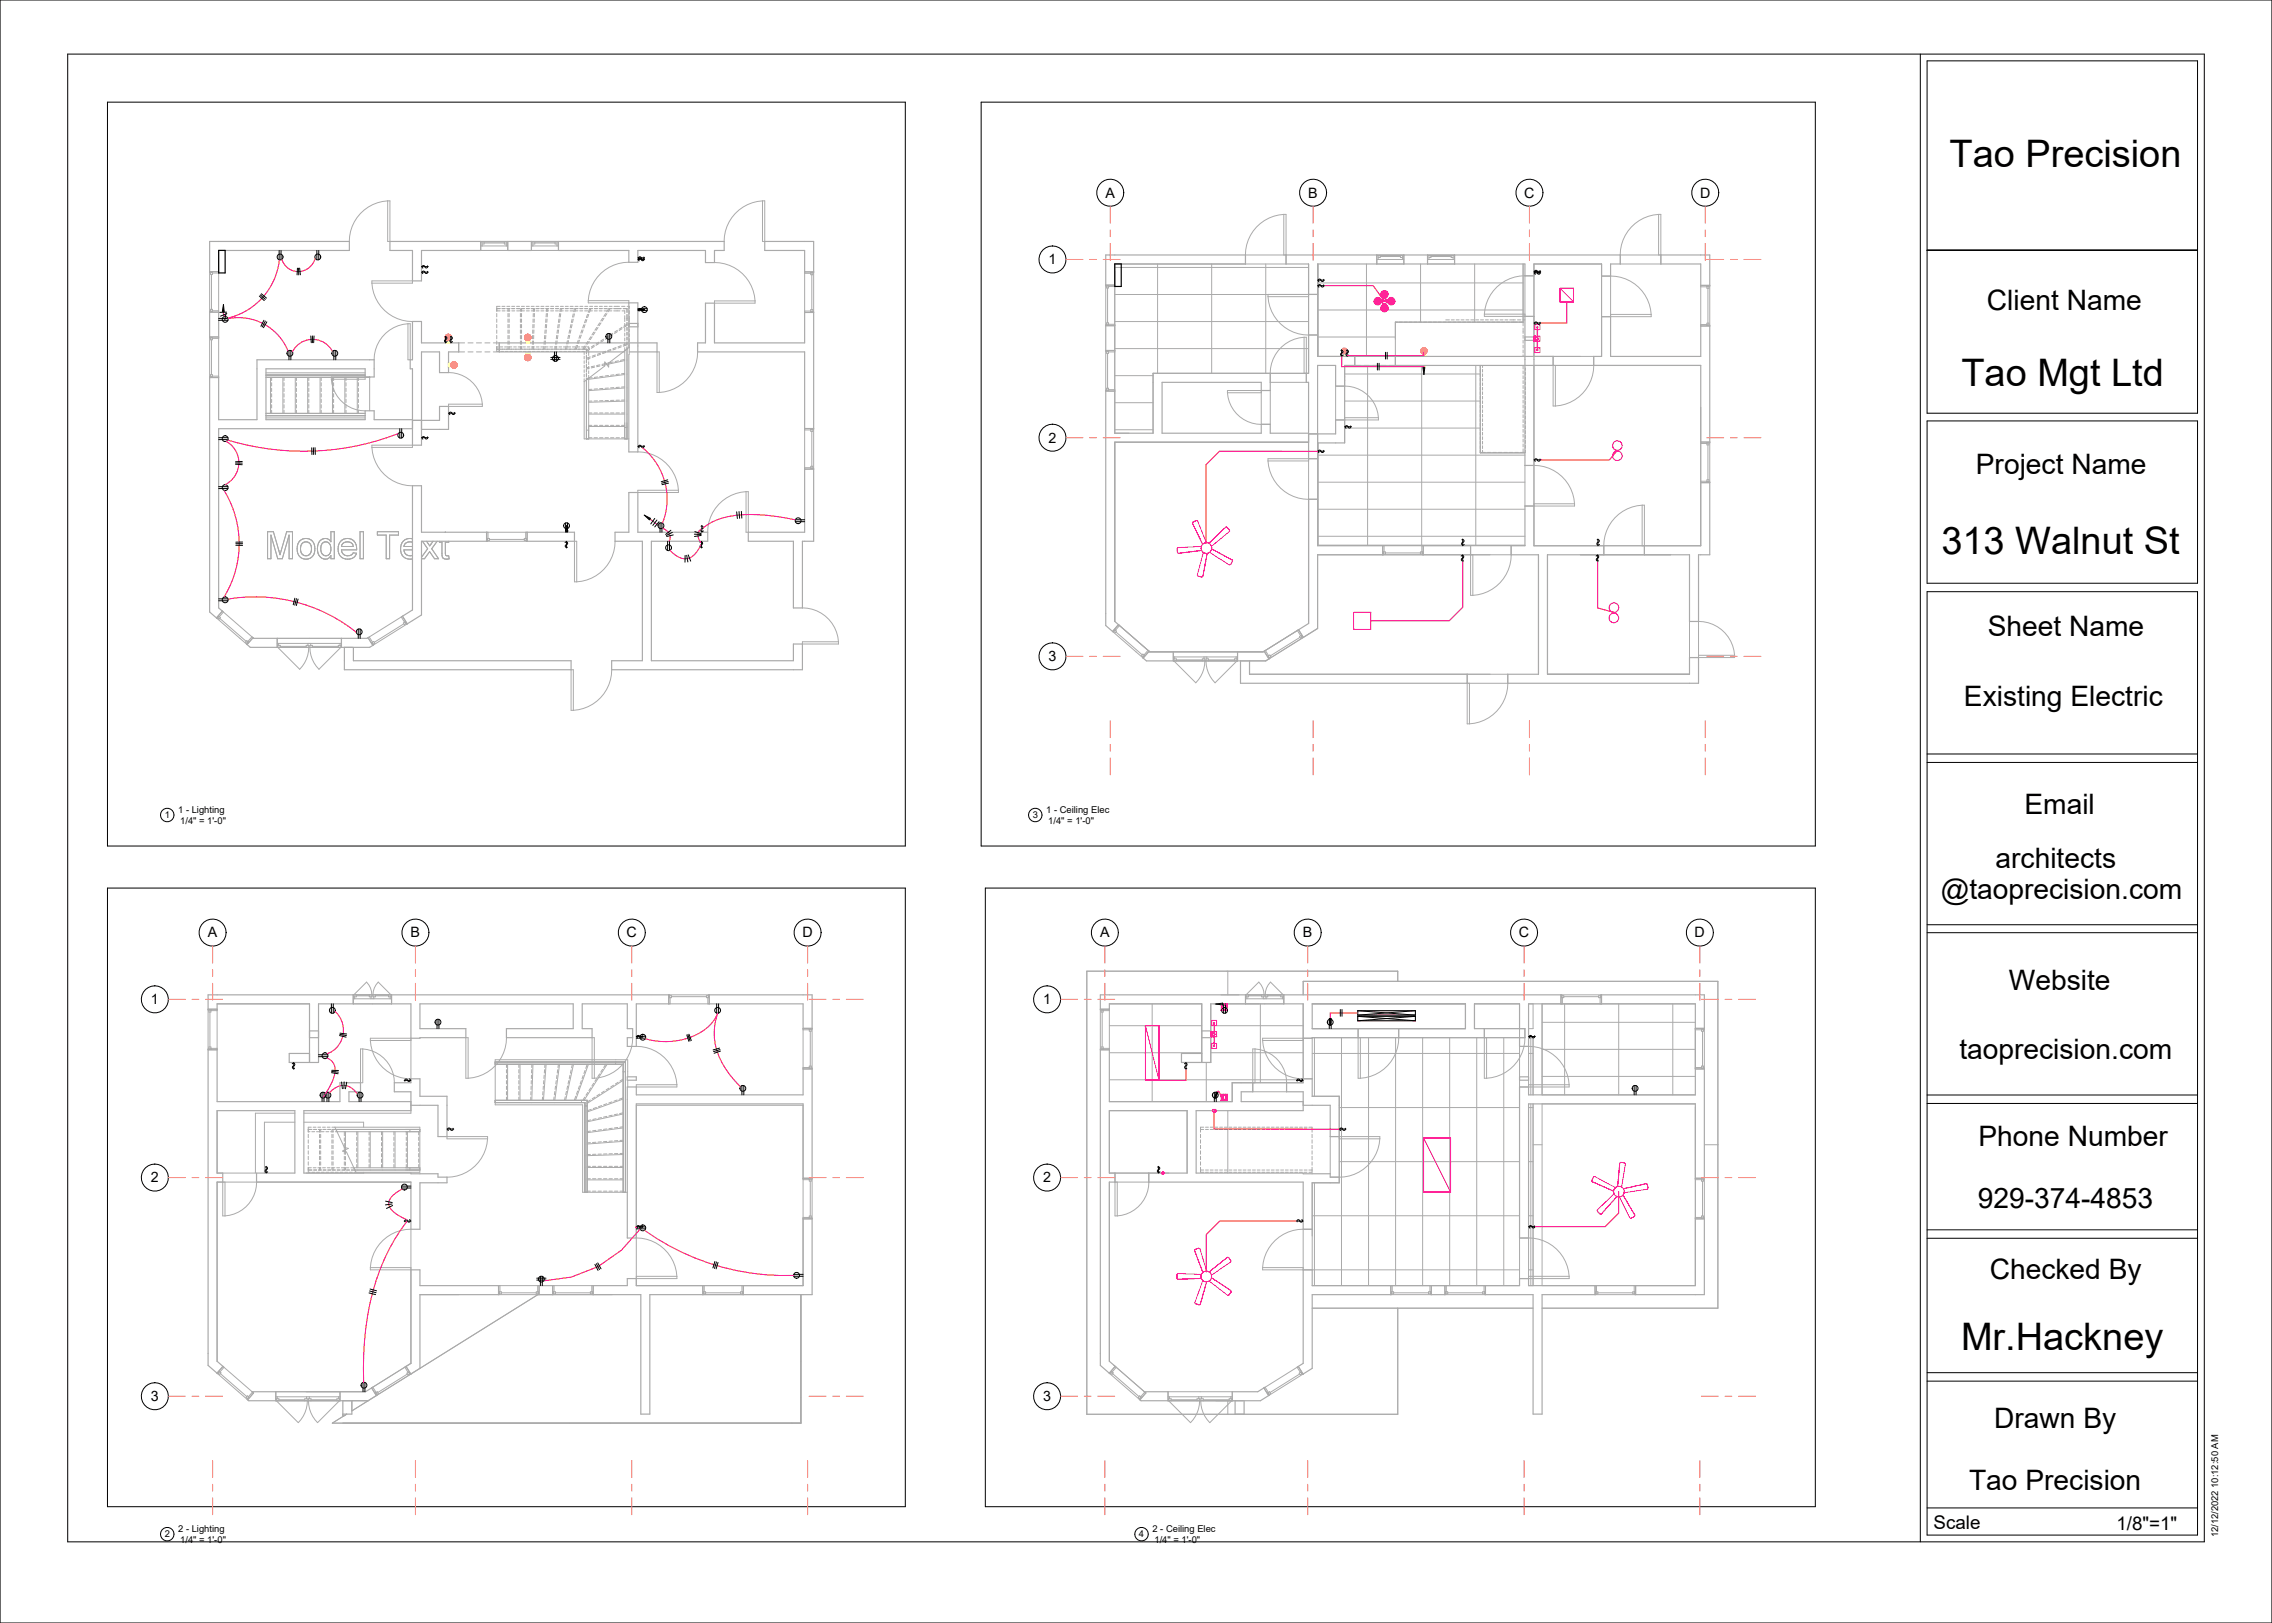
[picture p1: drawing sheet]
<svg xmlns="http://www.w3.org/2000/svg" width="1067mm" height="762mm" viewBox="0 0 1067 762" stroke-linecap="round" stroke-linejoin="round" font-family="sans-serif">
<defs><g id="words">
<g font-size="17.8">
<text x="915" y="79">Tao Precision</text>
<text x="921" y="181">Tao Mgt Ltd</text>
<text x="912" y="260">313 Walnut St</text>
<text x="921" y="634">Mr.Hackney</text>
</g>
<g font-size="13.2">
<text x="933" y="146">Client Name</text>
<text x="928" y="222">Project Name</text>
<text x="933" y="298">Sheet Name</text>
<text x="922" y="331">Existing Electric</text>
<text x="951" y="382">Email</text>
<text x="937" y="407">architects</text>
<text x="911" y="422">@taoprecision.com</text>
<text x="943" y="465">Website</text>
<text x="920" y="497">taoprecision.com</text>
<text x="929" y="538">Phone Number</text>
<text x="929" y="567">929-374-4853</text>
<text x="934" y="601">Checked By</text>
<text x="936" y="670">Drawn By</text>
<text x="925" y="699">Tao Precision</text>
</g>
<g font-size="8.8">
<text x="908" y="718">Scale</text>
<text x="994" y="718">1/8&quot;=1&quot;</text>
</g>
<g font-size="6.7">
<text x="519" y="93">A</text>
<text x="614" y="93">B</text>
<text x="716" y="93">C</text>
<text x="798" y="93">D</text>
<text x="492" y="124">1</text>
<text x="492" y="208">2</text>
<text x="492" y="310">3</text>
<text x="98" y="440">A</text>
<text x="193" y="440">B</text>
<text x="294" y="440">C</text>
<text x="377" y="440">D</text>
<text x="517" y="440">A</text>
<text x="612" y="440">B</text>
<text x="713" y="440">C</text>
<text x="796" y="440">D</text>
<text x="71" y="471">1</text>
<text x="490" y="471">1</text>
<text x="71" y="555">2</text>
<text x="490" y="555">2</text>
<text x="71" y="658">3</text>
<text x="490" y="658">3</text>
</g>
<g font-size="4.4">
<text x="84" y="382">1 - Lighting</text>
<text x="491" y="382">1 - Ceiling Elec</text>
<text x="77" y="384">1</text>
<text x="85" y="387">1/4&quot; = 1'-0&quot;</text>
<text x="485" y="384">3</text>
<text x="492" y="387">1/4&quot; = 1'-0&quot;</text>
<text x="84" y="719">2 - Lighting</text>
<text x="541" y="719">2 - Ceiling Elec</text>
<text x="77" y="722">2</text>
<text x="85" y="725">1/4&quot; = 1'-0&quot;</text>
<text x="535" y="722">4</text>
<text x="542" y="725">1/4&quot; = 1'-0&quot;</text>
<text x="1042" y="722" transform="rotate(-90 1042 722)">12/12/2022 10:12:50 AM</text>
</g>
</g></defs>
<path d="M105 143v3h-1zM668 173h1v3zM303 242l2 1v1zM571 471h3v1zM624 478h1v3zM571 513h1l-2 3z" fill="#000"/>
<g fill="none" stroke="#ffa" stroke-width=".47">
<path d="M210 158h.1M210 158h1M210 158v1M210 159h.1M210 158l1 1M210 160h.1M210 160v1M210 160l1 1M210 159h1M211 158v1M211 160h.1M211 158h-1"/>
<path d="M211 160v1M211 159h.1M211 158h.1M211 158l-1 1M248 158h.1M248 158v1M248 159h.1M248 160h.1M248 160v1M209 161h3M210 161h.1M210 161h-1"/>
<path d="M210 161h1M210 160h1M211 161h-1M211 161h.1M211 171h1M211 172h.1M211 171h.1M211 170v2M211 170h.1M211 171v1M211 170v1M211 171l1 1h-1"/>
<path d="M211 171h1h-1M211 161h1M212 161h.1M212 171h-1M212 171l-1 1M213 171h.1M213 171v1M213 172h.1M247 161h2M247 165h2M247 165h.1M247 165v1"/>
<path d="M247 166h2M247 161h.1M247 166h.1M247 166h1M248 161h-1M248 161h.1M248 165h.1M248 165v1M248 168h.1M248 166h.1M248 161h1M249 165h.1"/>
<path d="M249 165h-1M249 166h-1M249 166h.1M249 165v1M249 161h.1M630 167h.1M630 167h2M631 167h-1M631 167h.1M631 165h1M631 165h.1M631 164v1"/>
<path d="M631 167h1M631 165v2M631 164h.1M631 164v3M631 165l1 2M631 164l1 1M632 167h.1M632 165h-1M632 165h.1M632 177h.1M632 179h.1M668 167h2"/>
<path d="M668 167h.1M668 172h.1M668 165h1M668 165h.1M668 164v1M668 164l1 1M668 167h1M669 167h-1M669 164h-1M669 165h.1M669 167h.1M669 165l-1 2"/>
<path d="M669 164v1M669 165v2M669 164h.1M669 164v3M669 164l-1 1M669 165h-1M669 167h1M669 172h.1M670 167h.1"/>
</g>
<g fill="none" stroke="#faa" stroke-width=".47">
<path d="M209 158v1M209 159h.1M209 158h.1M209 158h1M209 158l1 1M209 159l1 1M209 159h1M209 157h.1M209 157v1M210 158h-1M210 157l-1 1M210 159h.1"/>
<path d="M210 159v1M210 157v1M210 157h.1M210 157h-1M210 158h.1M210 158v1M210 159h-1M210 160h.1M210 158h1M210 158l1 1M210 159h1M211 159h.1"/>
<path d="M211 158h-1M211 158v1M211 159h-1M211 160h-1M211 160h.1M211 157h.1M211 157h-1M211 158h.1M211 158l-1 1M211 157v1M211 159v1M211 159h1"/>
<path d="M211 157h1M211 158h1M211 157l1 1M212 159h-1M212 157h.1M212 157h-1M212 158h.1M212 159l-1 1M212 158h-1M212 159h.1M212 157v1M212 158v1"/>
<path d="M246 158v1M246 159h.1M246 158h.1M246 159h1M246 158h1M247 159h-1M247 159h.1M247 158h-1M247 158h.1M247 158v1M247 159v1M247 157v1"/>
<path d="M247 157h.1M247 160h.1M247 158h1M247 158l1 1M247 157l1 1M247 159h1M247 157h1M247 160h1M248 159h.1M248 158h-1M248 158h.1M248 157h-1"/>
<path d="M248 159l-1 1M248 157h.1M248 160h.1M248 160h-1M248 158l-1 1M248 159h-1M248 157v1M248 159v1M248 158v1M248 158l1 1M248 159l1 1M248 158h1"/>
<path d="M248 157h1M248 159h1M248 157l1 1M249 158l-1 1M249 158h.1M249 158h-1M249 159h-1M249 157v1M249 157h.1M249 159h.1M249 160h-1M249 158v1"/>
<path d="M249 160h.1M249 157l-1 1M249 159v1M212 171h.1M212 171v1M212 172h.1M212 170v1M212 170h.1M212 172v1M212 173h.1M212 170l1 1M212 172l1 1"/>
<path d="M212 171h1M212 173h1M212 170h1M212 172h1M213 171h.1M213 171h-1M213 170l-1 1M213 170v1M213 170h-1M213 172h.1M213 173h.1M213 172h-1"/>
<path d="M213 170h.1M213 172v1M213 171l-1 1M213 171v1M213 171l1 1M213 171h1M213 170h1M213 172h1M213 173h1M214 170v1M214 170l-1 1M214 172v1"/>
<path d="M214 172h-1M214 170h.1M214 171h-1M214 173h-1M214 171h.1M214 172h.1M214 173h.1M214 171v1M214 171h1M214 172h1M214 171l1 1M215 172h-1"/>
<path d="M215 171h.1M215 171v1M215 172h.1M215 171h-1M246 168h.1M246 168h1M246 167v1M246 167h.1M247 167l-1 1M247 168h.1M247 168v1M247 168h-1"/>
<path d="M247 167h.1M247 167h-1M247 169h.1M247 167v1M247 168h1M247 167l1 1M247 169h1M247 167h1M247 166v1M247 166h.1M248 169h.1M248 168l-1 1"/>
<path d="M248 168v1M248 167h.1M248 167h-1M248 166h-1M248 169h-1M248 166h.1M248 166v1M248 167v1M248 168h.1M248 168h1M248 168h-1M248 167h1"/>
<path d="M248 169h1M248 167l1 1M249 168h.1M249 168h-1M249 167h.1M249 167h-1M249 169h-1M249 168h-1h1M249 169h.1M249 168v1M249 168l-1 1M249 167v1"/>
<path d="M630 165h.1M630 164v1M630 164h.1M630 166h.1M630 165v1M630 165h1M630 164h1M630 165l1 1M630 166h1M631 164h-1M631 165h.1M631 166h.1"/>
<path d="M631 165h-1M631 165v1M631 164v1M631 164h.1M631 165l-1 1M631 164l-1 1M631 163l-1 1M631 166h-1M631 163h.1M631 164h1M631 165h1M631 166h1"/>
<path d="M632 164h-1M632 165h-1M632 165v1M632 165h.1M632 166h-1M632 164h.1M632 166h.1M632 163h.1M632 164l-1 1M632 164v1M632 165h1M632 164l1 1"/>
<path d="M633 165h-1M633 164v1M633 165h.1M633 164h.1M667 165h.1M667 164v1M667 164h.1M667 165v1M667 165l1 1M667 165h1M667 166h.1M667 166h1"/>
<path d="M667 164l1 1M667 164h1M668 165h-1M668 164h-1M668 165h.1M668 164h.1M668 164l-1 1M668 164v1M668 166h.1M668 165v1M668 163v1M668 163h.1"/>
<path d="M668 165h1M668 164l1 1M668 166h1M668 163h1M668 164h1M669 165h.1M669 166h-1M669 165l-1 1M669 165h-1M669 164h-1M669 164h.1M669 164v1"/>
<path d="M669 163h.1M669 163v1M669 163h-1M669 166h.1M669 163l-1 1M669 165v1M669 165l1 1M669 164h1M669 165h1M669 164l1 1M670 164h-1M670 164l-1 1"/>
<path d="M670 164h.1M670 165h-1M670 166h-1M670 166h.1M670 165h.1M670 165v1M670 164v1"/>
</g>
<g fill="none" stroke="#aaa" stroke-width=".56">
<path d="M98 113h66v5h-61v10h-5zM183 113h43v5h-28v14h-4v-14h-11zM238 113h12v5h-12zM262 113h78v5h-4v5h-5v-5h-31v5h-5v-5h-33zM359 113h23v15h-4v-10h-19zM519 120h66v4h-62v10h-4zM604 120h43v4h-28v14h-5v-14h-10zM659 120h11v4h-11zM683 120h78v4h-5v6h-4v-6h-32v6h-4v-6h-33zM780 120h23v14h-4v-10h-19zM98 147h5v11h-5zM295 153h5"/>
<path d="M295 152h5M331 142h5v19h42v-14h4v54h-4v-36h-50v-4h3zM519 153h4v12h-4zM716 158h4M716 149h4v70h-4zM716 160h4M752 149h4v18h43v-14h4v55h-4v-36h-51v-5h4zM210 161h-12v-10h-4v18h-1v4h1v24h-18v-4h-5v4h-46v-24h46v4h5v-8h-55v28h-18v-20h-5v110l4 3 2-3-1-2v-84h91M211 172v3h-5v-10h-8v44h-4v-12h12v-6h5v11h-13M212 161h3v4h-4v5M247 161h-13v4h59M249 161h60v4h-14"/>
<path d="M295 163v-21h5v70h-5v-46M655 167h74v5h-74zM614 208h-91v84l2 1-3 3-3-2v-110h4v19h18v-28h55v8h-4v-3h-46v23h46v-4h4v4h18v-23h-1v-5h1v-18h5v10h17v5h-5v9h-4v-9h-8v43h-5v-11h13v-7h4v11h-12M194 228h4v22h30v4h-30v35l-7 4-2-4 5-3zM295 231h5v19h32v4h-26v56h67v-8h4v12h-90v-4h15v-56h-13v-4h6zM378 220h4v34h-5v31h-4v-31h-22v-4h27zM614 234h5v22h30v4h-30v35l-7 4-2-3 4-3zM716 238h4v18h33v4h-26v57h66v-8h5v12h-90v-4h14v-57h-12v-4h6zM799 227h4v33h-5v32h-5v-32h-21v-4h27zM248 250h22v4h-22zM668 256h23v4h-23zM119 299l11 1v4h-12l-2-1z"/>
<path d="M162 304v10h106v-4h-102v-6h8l1-1-2-4-13 1v4h6M540 306h11v4h-13l-1-1zM583 310v11h106v-4h-102v-7h7l2-1-2-3h-13v4h5M184 467h130v4h-15v20h-4v-4h2v-4h-2v-12h-22v12h5v4h-40v-4h31v-12h-72v12h22v4h-26v-16h-9zM333 467h48v16h-4v-12h-44zM603 467h130v4h-15v20h-4v-4h2v-4h-2v-12h-22v12h5v4h-40v-4h31v-12h-72v12h22v4h-26v-16h-9zM752 467h48v16h-4v-12h-44zM145 495h-9v4h14v-28h16v-4h-68v7h4v-3h43v28M145 487h5M145 484h5M564 495h-9v4h14v-28h16v-4h-68v7h4v-3h43v28M564 487h5"/>
<path d="M564 484h5M193 517h-29v-4h5v-5h-9v9h-58v-24h-4v148l4 4 3-3-3-3v-84h3v-4h-3v-30h36v30h-18v4h73v22h4v-22h13v-2h-4v-2h-63v-30h50v-8h-8v-5h8v-1h4v8h13v19h-4v-15h-13M295 506h4v1h-4zM295 510h4v4h78v-12h4v51h-4v-35h-78v63h-4zM612 517h-29v-4h5v-5h-9v9h-58v-24h-4v148l4 4 3-3-3-3v-84h3v-4h-3v-30h36v30h-18v4h73v22h4v-22h13v-2h-4v-2h-63v-30h50v-8h-8v-5h8v-1h4v8h13v19h-4v-15h-13M714 510h4v4h78v-12h4v51h-4v-35h-78v63h-4zM714 506h4v1h-4zM377 572h4v36h-32v-4h28zM796 572h4v36h-32v-4h28zM193 596h4v8h37v4h-37v34l-4 3-2-3 2-2zM612 596h4v8h37v4h-37v34l-4 3-2-3 2-2zM253 604h7v4h-7z"/>
<path d="M279 604h16v-4h4v4h31v4h-25v56h-4v-56h-22zM672 604h6v4h-6zM698 604h16v-4h4v4h31v4h-25v56h-4v-56h-22zM118 653h12v5h-13l-1-1 3-3zM161 658v6h4v-6h8l4-3-2-3-3 1h-12v5h5M537 653h11v5h-12l-1-1 3-3zM580 658v6h4v-6h8l4-3-3-3-2 1h-12v5h5"/>
</g>
<g fill="none" stroke="#aaa" stroke-width=".47">
<path d="M182 94a19 19 0 0 0-18 19M182 94h1v19h-1zM358 94a19 19 0 0 0-18 19M358 94h1v19h-1zM226 113h12v5h-12zM226 115h12M226 114h12M226 114v1M227 114v1h-1M227 114h10M237 114v1h1M238 114v1"/>
<path d="M250 113h12v5h-12zM250 115h12M250 114h12M250 114v1M251 114v1h-1M251 114h10M261 114v1h1M262 114v1M585 120h19M585 120v4M603 101a19 19 0 0 0-18 19M603 101h1v23h-81"/>
<path d="M603 101v19M647 120h12v4h-12zM647 120h12M647 120v2M648 120v1h-1M658 120v1h1M659 120v2M670 120h13v4h-13zM670 120h13M671 120v2M672 120v1h-1M681 120v1h1"/>
<path d="M682 120v2M761 120h19M779 101a19 19 0 0 0-18 19M779 101h1v23h-19v-4M779 101v19M98 128h5v19h-5zM98 128h2v1h-1v-1M99 129v16M100 128h3M175 133a19 19 0 0 0 19 18M175 132h19v1h-19zM295 123a19 19 0 0 0-19 18"/>
<path d="M336 123a19 19 0 0 1 19 18M378 128h4v19h-4zM378 128h3M381 129v16M382 128v1h-1v-1h1M519 134h2v1h-1v-1M520 135v17M521 135h2M523 138h96v19h-5M523 126h91M523 134h-4v19h4M523 127v76h7"/>
<path d="M544 124v51M569 124v51M594 124v51M595 139a19 19 0 0 0 19 18M595 138v1M595 139h19M614 124v51h-73v28M619 133h96M619 124v43h11M642 124v43M647 122h12M648 120h10"/>
<path d="M667 124v27M670 122h13M672 120h9M692 124v27M715 124v29M716 129a19 19 0 0 0-19 18M720 130h-4v19M752 130h4M756 130a19 19 0 0 1 19 18M756 130v19M799 134h4v19h-4zM799 135h3"/>
<path d="M802 135v17M802 134v1v-1h1M98 158h5v19h-5zM98 146h2v-1h-1v1M98 159h2v1h-1v-1M99 160v16M100 146h3M100 159h3M192 152a17 17 0 0 0-16 17M192 152h1v17h-1zM233 147v2M233 150v1"/>
<path d="M233 152v2M233 155v2M233 157v2M233 145h2M233 146h2M235 144h-2v2M236 144h1M236 145h1M236 146h1M238 144h1M238 145h1M238 146h1"/>
<path d="M239 145v1M239 147v2M239 150v1M239 152v2M239 155v2M239 157v2M240 144h2M240 145h2M240 146h2M243 144h1M243 145h1M243 146h1"/>
<path d="M244 145v1M244 147v2M244 150v1M244 152v2M244 155v2M244 157v2M245 144h1M245 145h1M245 146h1M245 145v1M245 147v2M245 150v1"/>
<path d="M245 152v2M245 155v2M245 157v2M247 144h2M247 145h2M247 146h2M249 144h2M249 145h2M249 146h2M250 157v2M250 155v2M250 152v2"/>
<path d="M250 150v1M250 147v2M250 145v1M251 157v2M251 155v2M251 152v2M251 150v1M251 147v2M251 145v1M252 144h1M252 145h1M252 146h1"/>
<path d="M254 145h1M254 146h1M254 144h1M256 157v2M256 155v1M256 152v2M256 145h2M256 146h2M256 144h2M256 150v1M257 155l-1 1M257 147l-1 2"/>
<path d="M257 152v2M257 145v1M257 150v1M257 147v2M259 145h1M259 146h1M259 144h1M261 145h1M261 146h1M261 144h1M261 157v2M262 155v1"/>
<path d="M262 157v2M262 152v2M262 150v1M263 152l-1 2M263 147v2M263 150v1M263 145v1M263 145h2M263 146h2M263 144h2M264 145l-1 1M265 145h2"/>
<path d="M265 146h2M265 144h2M266 160v1M267 160v1M267 157v2M268 157l-1 2M268 155l-1 1M268 145h1M268 146h1M268 144h1M268 155v1M268 152v2"/>
<path d="M269 152l-1 2M269 150l-1 1M269 150v1M269 147v2M270 145l-1 1M270 147l-1 2M270 145h1M270 146h1M270 144h1M270 145v1M272 160l-1 1M272 160v1"/>
<path d="M272 145h2M272 146h2M272 144h2M272 157v2M273 157l-1 2M273 155v1M274 155l-1 1M274 152v2M275 145h1M275 146h1M275 144h1M275 152l-1 2"/>
<path d="M275 150l-1 2M276 150l-1 2M276 148l-1 1M276 141h19v1h-19zM276 148v1M277 146h1M277 144h1M277 158v1M277 145v2M278 158l-1 1M278 145h-1l-1 2M279 156l-1 1"/>
<path d="M279 145h2M279 146h1M279 144h2M279 156v1M280 154l-1 1M281 154l-1 1M281 145h2M281 146h2M281 144h2M282 152l-1 1M283 149l-1 2M283 159l-1 1"/>
<path d="M283 160l-1 1M284 149l-1 2M284 145h1M284 146h1M284 144h1M284 147v2M285 147l-1 2M286 158l-2 1M286 145l-1 1M286 145h1M286 146h1M286 144h1"/>
<path d="M286 145v1M288 156l-2 1M288 157l-2 1M288 145h4M288 146h3M288 144h3M290 155l-1 1M290 156l-1 1M292 144h1M292 154l-1 1M292 146h1v1M293 145h1v2"/>
<path d="M293 148v3M293 152v1M293 154v2M293 156v2M293 159v1M294 148v3M294 151v2l-1 1M294 154v1M294 156v1M294 158v2M294 152l-1 1M294 144h1v1"/>
<path d="M295 146v1M295 148v3M295 152v2M295 154v2M295 157v1M295 159v1M336 141h19v1h-19zM378 146h3M382 146v-1h-1v1h1M519 153h2v-1h-1v1M521 152h2M523 151h91"/>
<path d="M612 158v17M619 158h36M619 146h96M679 150h2M681 150h2M684 150h1M686 150h1M688 150h2M691 150h1M693 150h1M695 150h2M697 147v2h23"/>
<path d="M697 147h19M698 150h1M700 150h1M702 150h1M704 150h2M707 150h1M709 150h3M713 150h1M715 150h1M715 151h-60v21h-19v-5M715 154v3M715 157v2"/>
<path d="M715 160v1M756 148h19M775 148v1h-23M799 152h3M802 153v-1v1h1M98 177h2v-1h-1v1M100 177h3M125 177h49M125 176h46M125 175h46M127 177v17M128 177v2"/>
<path d="M128 180v1M133 177v17M133 177v2M133 180v1M139 177v17M139 177v2M139 180v1M144 177v17M145 177v2M145 180v1M150 177v17M151 177v2"/>
<path d="M151 180v1M156 178a16 16 0 0 0 15 15M156 177h15v1h-15zM156 177v17M157 177v2M157 180v1M162 177v17M162 177v2M162 180v1M168 177v17M168 177v2M168 180v1"/>
<path d="M174 177v16M211 175a16 16 0 0 1 15 15M218 161h-3v4h3M220 165h2M220 161h2M224 165h2M224 161h2M228 165h2M228 161h2M232 161h2v4h-2M233 160v2M233 163v2h1"/>
<path d="M233 164h42v2M233 163h1M235 163h1M235 165h1M237 163h1M237 165h2M239 160v2M239 163v1M239 163h1M239 165h2M241 163h1M242 165h1"/>
<path d="M243 163h2M244 165h1M244 160v2M244 163v1M245 160v2M245 163v1M245 163h2M246 165h1M248 163h1M248 165h1M250 163h1M250 163v1"/>
<path d="M250 165h1M250 160v2M251 160l-1 2M252 163h1M252 165h1M254 163h1M254 165h1M255 163v1M256 160l-1 2M256 163v1M256 163h1M256 160v2"/>
<path d="M256 165h2M258 163h1M258 165h2M260 163h2M261 165h1M261 163v1M261 160v2M262 160l-1 2M262 163h2M263 165h1M265 163h1M265 165h1"/>
<path d="M266 162v2M267 163h1M267 165h1M269 163h1M269 165h1M271 162l-1 2M271 163h1M271 165h1M271 162v2M273 163h2M273 165h1v1M274 178v28h21"/>
<path d="M274 167v2M274 169v2M274 171v2M274 174v1M274 176v1M275 162l-1 2M275 167v1M275 169v1M275 171v2l2-1M275 175v2M275 177v29M276 163v1"/>
<path d="M276 178h-1M276 160l-1 2M276 165v2M276 168v1M276 170v1M276 172v1M276 174v1M276 176v30M277 160l-1 2M277 173h-2v2M277 163l-2 1M277 164l-2 1"/>
<path d="M277 168h-2M277 168l-2 1M278 177l-3 1M279 162l-1 1M279 163l-1 1M279 172l-1 1M279 172h-1M280 167h-2M280 167l-2 1M281 177h-2M281 161h-1M281 161l-1 1"/>
<path d="M282 172h-2M282 171l-2 1M282 166h-1M282 166l-1 1M283 177h-1M284 165h-1M284 165l-1 1M286 176l-2 1M287 164l-2 1M287 165h-2M288 170l-5 1M288 176h-1"/>
<path d="M289 163l-1 1M289 164h-1M290 169l-1 1M291 176h-2M292 162l-2 1M292 163h-2M293 169h-2M293 175l-1 1M293 169l-10 3M293 176l-17 2M293 161v1M293 163v43"/>
<path d="M294 161v1M294 163v43M294 161l-1 1M294 162l-1 1M295 161v5M295 163l-9 7v2l-2-2v2l-10 7M309 165h1v19h-1zM328 165a19 19 0 0 1-18 19M519 165h2v1h-1v-1M520 166v16M521 165h2M523 176h18"/>
<path d="M523 164h91M523 165h-4v19h4M602 163a17 17 0 0 1 11-5v22h-17a19 19 0 0 1 6-17zM631 176h64M631 172v36M632 167h23M642 172v84M668 172v84M693 172v84M695 172v41h21M696 172v1M696 173v2"/>
<path d="M696 175v2M696 178v1M696 180v1M715 162v1M715 164v2M715 167h.1M715 172v1M715 174v2M715 176v2M715 179v1M716 173v1M716 175v1"/>
<path d="M716 177v1M716 179v2M729 167v24h1M730 172v19M752 167v-43h-32v43h28a20 20 0 0 1-18 24M799 172h-79v84h79v-65M125 196h46M125 195h46M125 194h46M128 182v2M128 185v1M128 187v2"/>
<path d="M128 190v2M128 193v1M133 182v2M133 185v1M133 187v2M133 190v2M133 193v1M139 182v2M139 185v1M139 187v2M139 190v2M139 193v1"/>
<path d="M145 182v2M145 185v1M145 187v2M145 190v2M145 193v1M151 182v2M151 185v1M151 187v2M151 190v2M151 193v1M157 182v2M157 185v1"/>
<path d="M157 187v2M157 190v2M157 193v1M162 182v2M162 185v1M162 187v2M162 190v2M162 193v1M168 182v2M168 185v1M168 187v2M168 190v2"/>
<path d="M168 193v1M211 190h15v1h-15zM276 194h2M276 200h2M276 194h17M278 188h-2M278 183h-2M279 194h2M279 200h2M281 188h-2M281 183h-2M282 194h1"/>
<path d="M282 200h1M283 188h-1M283 182h-1M284 194h2M284 200h2M286 182h-2M286 188h-2M287 194h1M287 200h1M288 182h-1M288 188h-1M289 194h2"/>
<path d="M289 200h2M291 182h-2M291 188h-2M292 194h1M292 200h1M293 182h-1M293 188h-1M293 182l-17 1M293 188l-17 1M519 183h2v-1h-1v1M521 183h2M523 189h18"/>
<path d="M576 184a16 16 0 0 0 16 15M576 184v-1h20v16h-4M576 184h16M592 183v16M627 181a17 17 0 0 1 20 16h-20zM631 196h16M631 188h64M696 182v1M696 184v1M696 186v1M696 188v1M696 190v2"/>
<path d="M696 192v2M696 195v1M696 197v1M696 199v1M715 181v1M715 183v2M715 186v1M715 188v1M715 190v2M715 192v2M715 195v1M715 197v1"/>
<path d="M715 199v2M716 182v1M716 184v1M716 186v2M716 188v2M716 191v1M716 193v1M716 195v2M716 198v1M716 200v1M175 210a19 19 0 0 0 19 18M175 209h19v1h-19z"/>
<path d="M275 202h1M276 206h2M276 200h17M279 206h2M282 206h1M284 206h2M287 206h1M289 206h2M292 206h1M293 201h1M300 212a19 19 0 0 1 19 18M378 201h4v19h-4z"/>
<path d="M378 220h3M378 202h3M381 203v16M382 220v-1h-1v1h1M382 202v1h-1v-1h1M523 202h18M595 215h24v19a20 20 0 0 1-24-19zM595 216h19M614 208h-91v84M614 215v78M619 214h97M619 208v48h97"/>
<path d="M631 201h64M695 212h2M696 201v1M696 203v1M696 205v1M696 207v1M696 209v2M696 211v1M698 212h2M701 212h2M704 212h1M706 212h2"/>
<path d="M709 212h1M711 212h2M715 202v1M715 204v1M715 206v2M715 208v2M715 211v1M716 211v1h-2M716 202v2M716 204v2M716 207v1M716 209v1"/>
<path d="M720 218a19 19 0 0 1 19 19M720 219h-4v19h23v-1M799 208h4v19h-4M799 208h3M802 209v16M802 208v1v-1h1M300 230h19v1h-19zM350 231a19 19 0 0 0-18 19M350 231h1v19h-1zM619 239h97M619 226h97M720 237h19"/>
<path d="M771 237a19 19 0 0 0-18 19M771 237v19M771 237h1v23M799 226h3M802 226v-1v1h1M126 250h2l3 10 4-10h2v12h-1v-11l-3 11h-3l-3-11v11h-1zM141 254a5 5 0 0 1 7 4 5 5 0 0 1-7 3 6 6 0 0 1 0-7zM142 255a3 3 0 0 1 4 2 3 3 0 0 1-3 4 4 4 0 0 1-1-6zM150 254a3 3 0 0 1 5 0v-4h2v12h-2v-1a4 4 0 0 1-4 1 4 4 0 0 1-2-4v-3zM151 255a2.5 2.5 0 0 1 3 0 2.5 2.5 0 0 1 1 3 2.5 2.5 0 0 1-2 3 2.5 2.5 0 0 1-2-3zM160 254a4 4 0 0 1 5-1 4 4 0 0 1 2 5h-7a3 3 0 0 0 3 3 3 3 0 0 0 3-1h1a5 5 0 0 1-6 2 5 5 0 0 1-2-7zM161 255a2.9 2.9 0 0 1 5 2h-6z"/>
<path d="M169 250h2v12h-2zM177 250h10v1h-4v11h-2v-11h-4zM194 255a2.8 2.8 0 0 0-4 2h4M194 258h-4a2.9 2.9 0 0 0 4 3M194 253a5 5 0 0 0-6 5 5 5 0 0 0 6 4M198 254l3 4-3 4M200 254l2 2 1-2M205 254l-2 4 3 4h-2l-2-3-3 3h-1M206 254v1h2v5a2.3 2.3 0 0 0 0 2 2.3 2.3 0 0 0 3 0v-1h-2v-1v-5h2v-1M209 250h.1M228 250h20v4h-20zM229 254h1v-1h-1v1"/>
<path d="M229 250v3M230 253h16M247 250v3M247 254h-1v-1h1v1M270 254h1v19h-1zM289 254a19 19 0 0 1-18 19M619 252h97M650 256v3M651 260h16M668 256v3M753 256v4M649 260v-4h19v4"/>
<path d="M650 260h1v-1h-1v1M668 260h-1v-1h1v1M692 260v20M710 260h-91v35l-25 15h-7v7h121v4M710 260v-4h-19v24h1M710 260a19 19 0 0 1-18 20M722 260v57M727 260v57h66M742 260h43M102 290l1 1 1-1-1-1-1 1M103 290l13 11M104 287l15 12-3 4-14-13z"/>
<path d="M105 287l-2 3M118 299l-2 2M130 300h30v4h-30zM173 299l16-10 2 4-16 10zM173 299l2 3M189 289l-1 1 2 2M190 293l-14 9M191 293h-1l-1-1h1l1 1M377 285a17 17 0 0 1 17 16M523 296l1 1v-1l-1 1M524 297l12 10M526 294l-2 2"/>
<path d="M609 296l2 2M610 299l-13 9M611 299v1l-1-1 1-1 1 1M612 299l-2-3-16 10 2 3M798 292a17 17 0 0 1 17 16M798 292v17M798 292h-5v17h22v-1M116 302l-1-1h1h1l-1 1M130 302h30M131 302v1M132 304v-1h-2v1l11 10 2-3 1-3 1-5h-1v1M132 303h12"/>
<path d="M145 302v1M146 302v1M147 304v-1h-1v5l1 3 3 3 10-10v-1h-1v1M147 303h12M160 302v1M175 302h1l-1-1v1v1M268 314h1v20h-1zM287 314a19 19 0 0 1-18 20M377 301h17v1h-17zM537 308h-1l1-1v1v1M539 305l-2 3M540 306l-3 3-15-13 3-3 15 13h53"/>
<path d="M551 306v4h30v-4M551 308h30M552 308v1M552 310v-1h-1v1l11 11 2-3 1-4 1-5h-1v1M552 310h13M565 308v1M567 308v1M567 310v-1h-1l1 5 1 4 3 3 10-11v-1h-1v1M567 310h13M580 308v1M594 305l2 3M596 309l1-1h-1v1"/>
<path d="M689 317v23h1M798 308h17M689 321h19M690 321v19M708 321a19 19 0 0 1-18 19M577 456v11M98 474h4v19h-4zM98 474h1v1h-1v-1M99 475v17M99 474h3M102 471h43M166 467h18v4h-18z"/>
<path d="M166 469h18M167 468v1M167 467v1h-1v-1l6-6a9 9 0 0 1 3 7h-2v-1M167 468h6M174 468v1M176 468v1M176 467v1h-1v-1a8 8 0 0 1 3-6l6 6v1h-2v-1M176 468h6M183 468v1M314 467h19v4h-19zM314 467v1h1v-1h-1M315 468v3"/>
<path d="M315 468h17M332 468v3M333 467v1h-1v-1h1M517 474h4v19h-4zM517 474h1v1h-1v-1M518 475v17M518 474h3M521 471h43v13M541 471v46M569 471v28h-14v-4h9v-8M570 471h33v-4h-18v4M573 467h9"/>
<path d="M585 469h18M586 468v1M586 467v1h-1v-1l6-6a9 9 0 0 1 3 7h-2v-1M586 468h6M592 471v37M593 468v1M595 468v1M595 467v1h-1v-1a8 8 0 0 1 3-6l6 6v1h-2v-1M595 468h6M602 468v1M612 467v-6h195v153h-83M612 471v36"/>
<path d="M616 471h72v12h-72M656 461v-5h-146v208h146v-50M714 471h-22v12M718 471h2v12h-2M724 480h72M733 471v-4h19v4M733 467v1h1v-1h-1M734 468v3M734 468h17M735 471v43M751 468v3M752 467v1h-1v-1h1"/>
<path d="M760 471v43M786 471v43M796 471h-72v43h72M98 492h1h-1M99 492h3M169 492h1v16h-1zM170 492a16 16 0 0 1 15 16M174 487h19v20a19 19 0 0 1-19-20zM174 489h19M219 487h1v19h-1zM233 499h61v61M233 500h60v60"/>
<path d="M238 500v1M238 487a19 19 0 0 1-18 19M238 500v17M244 500v1M244 500v17M250 500v1M250 500v17M256 500v1M256 500l-1 17M262 500v1M263 500l-2 17M269 500l-1 1"/>
<path d="M269 500l-3 17M276 500l-1 2M276 500l-6 17M278 487h1v19h-1zM284 500l-1 1M285 500l-11 17M289 499v1M297 487a19 19 0 0 1-18 19M299 491a19 19 0 0 1 19 18M377 483h4v19h-4zM377 483h3M380 484v17"/>
<path d="M381 483v1h-1v-1h1M517 492h1h-1M518 492h3M521 494h43M521 482h43M566 499v18M569 494h43M569 482h43M588 492a16 16 0 0 1 16 21h-16zM589 492v16M593 489a19 19 0 0 0 19 18M593 489h19"/>
<path d="M593 489v-2h23v20h-4M616 487h100M616 495h98M617 487v28M630 487v117M638 483v23h1M639 487v19M643 487v117M655 487v117M657 483a20 20 0 0 1-18 23M668 487v117M681 487v117"/>
<path d="M693 487v117M698 487v19M706 487v117M714 483v4M716 487v-4h-19v23h1M716 487a19 19 0 0 1-18 19M718 491a19 19 0 0 1 19 18M718 487h2v27M718 491h-4v19h23v-1M718 495h2M718 491v19M719 487v27"/>
<path d="M724 493h72M796 483h4v19h-4zM796 483h3M799 484v17M800 483v1h-1v-1h1M193 519v4h-50M233 518h42v42M233 517h43v43M238 502v2M238 505v1M238 507v2M238 510v2"/>
<path d="M238 513v1M238 515v2M244 502v2M244 505v1M244 507v2M244 510v2M244 513v1M244 515v2M249 515v2M249 513v1M249 510v2M249 507v2"/>
<path d="M250 505v1M250 502v2M255 515v2M255 512v2M255 510v2M255 507v2M256 505l-1 1M256 502v2M260 515v2M261 512l-1 2M261 510v1M261 507v2"/>
<path d="M262 505l-1 1M262 502v2M265 515v2M266 512v2M267 510l-1 1M267 507v2M268 505l-1 1M268 502v2M270 515v2M271 512v2M272 510v1M273 507l-1 2"/>
<path d="M273 517v1M274 505l-1 1M275 515l-1 2M275 519h1M275 503l-1 1M276 513l-1 1M277 516l-1 1M277 511v1M279 509l-1 1M279 515l-1 1M280 520h-1M280 506l-1 2"/>
<path d="M282 504l-1 2M282 514l-2 1M282 519l-1 1M283 502l-1 1M284 512l-2 1M285 518l-2 1M286 511l-1 1M287 517l-1 1M288 509l-1 1M290 516l-2 1M290 508l-1 1M293 507l-2 1"/>
<path d="M293 515l-2 1M293 507l-17 11M293 516l-17 6M293 503h1M295 506v-8h-62v21h41v41h21M295 507v3M299 519h78v85h-78zM299 509h19v1h-19zM377 501h3M381 501h-1h1M521 507h91M612 508h-33v9h-58"/>
<path d="M616 515h13v40h-13v41M629 520h85M718 509h19M718 520h2M719 518v86M720 518v86h-2M724 505h72M796 518h-72v86h72v-84M796 501h3M800 501h-1h1M102 521v30h18v-28h18M138 527h-14v24"/>
<path d="M143 527h28v2M145 533v1M145 535v2M145 538v1M145 530h1M145 531h1M146 529h-1v3M146 531h2M147 529h1M147 530h2M149 531h1M149 529h2"/>
<path d="M149 530h2M150 530v2M150 533v1M150 535v2M150 538v1M151 530v2M151 533v1M151 535v2M151 538v1M151 531h1M151 529h2M152 530h1"/>
<path d="M153 531h1M154 529h1M154 530h1M155 531h2M156 529h41v21h-31M156 530v2M156 533v1M156 535v2M156 538v1M156 530h41M157 529l5 10h2l-3 1 2 1 4 9M157 531h40"/>
<path d="M162 531v2M162 534v2M162 537v5M162 531v11M168 531v2M168 534v1M168 536v2M168 539v2M168 531v17M173 531v2M173 534v1M173 536v2"/>
<path d="M173 539v2M174 531v17M179 531v2M179 534v1M179 536v2M179 539v2M180 531v17M185 531v2M185 534v1M185 536v2M185 539v2M185 531v17"/>
<path d="M191 531v2M191 534v1M191 536v2M191 539v2M191 531v17M192 530v1M197 531v2M197 534v1M197 536v2M197 539v2M210 534h19v1h-19zM229 535a19 19 0 0 1-19 18"/>
<path d="M277 536l-1 1M277 531h-1M277 526h-1M278 521l-2 1M280 536h-2M280 531h-2M280 525l-2 1M282 536h-1M282 530l-1 1M282 525h-1M285 524h-2M285 530h-2"/>
<path d="M285 536h-2M287 524h-1M288 530h-2M288 536h-2M290 523h-2M290 529l-1 1M290 536h-1M293 522l-2 1M293 529h-2M293 535h-2M293 523l-17 4M293 530l-17 2"/>
<path d="M293 536l-17 1M564 530h1M564 533v1M564 535v2M564 538v1M565 529h-1v3M566 529h1M566 530h1M568 529h2M568 530h2M570 529h2M570 530h2"/>
<path d="M573 529h1M573 530h1M575 529h1M575 530h1M577 521v30M577 529h1M577 530h1M579 529h2M579 530h2M582 529h1M582 530h1M584 529h1"/>
<path d="M584 530h1M586 529h1M586 530h1M588 529h2M588 530h2M590 529h2M590 530h2M593 529h1M593 530h1M595 529h1M595 530h1M597 529h1"/>
<path d="M597 530h1M599 529h2M599 530h2M601 529h2M601 530h2M604 529h1M604 530h1M606 529h1M606 530h1M608 529h1M608 530h1M610 529h2"/>
<path d="M610 530h2M612 529h2M612 530h2M615 529h1v3M615 530h1M616 533v1M616 535v2M616 538v1M629 535h19M648 535a19 19 0 0 1-19 18M648 535v-1h-23v17M720 537h4"/>
<path d="M800 537h7M105 555v16h1M106 555v16M121 555a16 16 0 0 1-15 16M145 548h1M145 540v2M145 543v1M145 545v2M145 548v2h1M145 549h1M146 550h2M147 548h1"/>
<path d="M147 549h2M149 550h1M149 548h2M150 549h1M150 540v2M150 543v1M150 545v2M150 548v1M151 540v2M151 543v1M151 545v2M151 548v1"/>
<path d="M151 550h1M151 548h2M152 549h1M153 550h1M154 548h1M154 549h1M155 550h2M156 540v2M156 543v1M156 545v2M156 548v1M156 548h1"/>
<path d="M156 549h1M157 550h2M158 548h1M158 549h2M160 550h1M160 548h2M161 549h1M162 543v1M162 545v2M162 548v1M162 550h1M162 543v2"/>
<path d="M162 546v1M163 548h1M163 549h1M164 550h1M165 548h32M165 549h32M168 542v1M168 544v2M168 547v1M171 550l-27 1M173 542v1M173 544v2"/>
<path d="M173 547v1M179 542v1M179 544v2M179 547v1M185 542v1M185 544v2M185 547v1M191 542v1M191 544v2M191 547v1M192 548v1M193 555h-91v84"/>
<path d="M197 542v1M197 544v2M197 547v1M276 548h1M276 553h1M276 559h1M276 548h17M276 554h17M277 542h-1M278 548h2M278 553h2M278 559h2"/>
<path d="M280 542h-2M281 548h1M281 553h1M281 559h1M282 542h-1M283 548h2M283 553h2M283 559h2M285 542h-2M286 548h2M286 553h2M286 559h2"/>
<path d="M288 542h-2M289 548h1M289 553h1M289 559h1M290 542h-1M291 548h2M291 553h2M291 559h2M293 542h-2M293 542l-17 1M377 553h4v19h-4M377 554h3"/>
<path d="M380 555v16M381 554v1h-1v-1h1M521 555v84M524 551v20h1M524 555h15M525 555v16M539 551v4M539 555a16 16 0 0 1-14 16M549 551h-28v-30h36v30M564 549h1M564 548v2h1M564 540v2"/>
<path d="M564 543v1M564 545v2M566 549h1M566 550h1M568 549h2M568 550h2M570 549h2M570 550h2M573 549h1M573 550h1M575 549h1M575 550h1"/>
<path d="M577 549h1M577 550h1M579 549h2M579 550h2M582 549h1M582 550h1M584 549h1M584 550h1M586 549h1M586 550h1M588 549h2M588 550h2"/>
<path d="M590 549h2M590 550h2M593 549h1M593 550h1M595 549h1M595 550h1M597 549h1M597 550h1M599 549h2M599 550h2M601 549h2M601 550h2"/>
<path d="M604 549h1M604 550h1M606 549h1M606 550h1M608 549h1M608 550h1M610 549h2M610 550h2M612 549h2M612 550h2M615 549h1M616 548v2h-1"/>
<path d="M616 540v2M616 543v1M616 545v2M617 555v49M625 553h4M629 545h85M718 545h2M796 553h4v19h-4M796 554h3M799 555v16M800 554v1h-1v-1h1M377 572h3"/>
<path d="M381 572v-1h-1v1h1M612 577a19 19 0 0 0-19 18M612 577v19M612 577h4M616 571h98M718 571h2M796 572h3M800 572v-1h-1v1h1M174 595a19 19 0 0 1 19-18v63l-18 12 2 3-1-1 1-1 1 1-1 1M174 595h19M174 595v1h19M299 581a19 19 0 0 1 19 18"/>
<path d="M299 599h19M318 599v1h-19M593 595h19M593 595v1h121M718 581a19 19 0 0 1 19 18M718 599h19M718 581h-4v19h23v-1M718 596h2M718 581v19M197 608h19M235 607v1M235 604v3"/>
<path d="M235 607h17M252 604v3M253 608l-88 54M253 607h-1h1v1M253 608v-4h-19v4h53M260 608v-4h19v4M260 607h1h-1v1M260 604v3M261 607h16M278 604v3M278 607h-1h1v1M330 604v4h19v-4"/>
<path d="M330 607h1h-1v1M331 604v3M331 607h17M348 604v3M349 607h-1h1v1M376 608v60h-220l7-4M616 604h98M616 614h104M653 604v4h19v-4M653 607h1h-1v1M654 604v3M654 607h17"/>
<path d="M671 604v3M672 607h-1h1v1M678 604v4h20v-4M679 607h1h-1v1M679 604v3M680 607h16M697 604v3M697 607h-1h1v1M749 604v4h19v-4M749 607h1h-1v1M750 604v3M750 607h17"/>
<path d="M767 604v3M768 607h-1h1v1M102 645h1h1l-1-1-1 1M103 645l13 11M105 642l14 12-3 3-14-12zM105 642l-2 2M116 657v-1v-1l1 1-1 1M119 654l-2 2M130 656h30M130 656v1M131 658v-1h-1v1l10 10 2-3 2-4v-4h-1v1M131 657h12"/>
<path d="M144 656v1M145 656v1M146 658v-1h-1v4l2 4 2 3 10-10v-1h-1v1M146 657h12M159 656v1M160 653v5h-30v-5h42M165 658h8l-8 4zM175 651l2 3M190 642l2 2M191 642l2 3M191 645l-14 9M192 645h-1l1-1 1 1"/>
<path d="M521 645h1h1l-1-1-1 1M522 645l13 11M523 641l15 13-3 3-14-12 3-3M524 642l-2 2M535 657v-1v-1l1 1-1 1M538 654l-2 2M548 656h31M549 656v1M550 658v-1h-1v1l10 10 2-3 2-4v-4h-1v1M550 657h12M563 656v1M564 656v1"/>
<path d="M565 658v-1h-1v4l2 4 2 3 10-10v-1h-1v1M565 657h12M577 658v6M578 656v1M579 658v-5h-31v5h31M593 652l17-10 2 3-16 10-2-3M594 651l2 3M596 655l1-1-1-1-1 1 1 1M609 642l2 2M610 645l-14 9M611 645h-1l1-1 1 1M161 664v1"/>
<circle cx="759" cy="214" r="2.2"/>
<circle cx="759" cy="209" r="2.2"/>
<circle cx="758" cy="290" r="2.2"/>
<circle cx="758" cy="285" r="2.2"/>
</g>
<path d="M103 118h3v10h-3zM523 124h4v10h-4z" fill="none" stroke="#000" stroke-width=".56"/>
<g fill="none" stroke="#000" stroke-width=".47">
<path d="M50 48h375v349h-375zM461 48h391v349h-391zM131 118v4M132 118v4M149 118v4M150 118v4M122 139l2 2M122 138l3 3M123 138l2 2M140 126v3M141 126v3M198 128h3"/>
<path d="M198 125h3M201 127l-1 1-2-1 1 1M201 125l-1 1-2-1 1 1M300 122h3M300 121h3M302 121v1l-2-1v1M619 134h3M619 132h3M622 134l-1 1-2-1v1M622 131l-1 1-2-1v1M650 137h.1M720 128h3"/>
<path d="M720 127h3M723 128v1l-2-1v1M723 127v1l-2-1v1M103 150h4M103 149h4M105 143v3h-1zM106 147v3M106 147h-3M107 147l-3 1M124 150l-1 3M125 151l-2 3M125 151l-1 3"/>
<path d="M146 158v3M147 158v3M209 158l1 1-1 1h1M209 158v3M211 158l1 1-1 1h1M212 158v3M285 157v4M286 157v4M300 146h4M300 145h4M300 145h3M302 145v1l-2-1v1"/>
<path d="M646 142h.1M646 141h.1M650 144h.1M650 146h.1M651 144h.1M655 142h.1M655 141h.1M720 152h3M723 151v1l-2-1v1M136 165v4M137 165v4M157 165v4"/>
<path d="M158 165v4M259 168h4M259 169h4M260 165v5M261 165v5M630 165h1l-1 2h1M630 164v3M632 165h1l-1 2h1M633 164v3M647 171v3M648 171v3M651 165v4"/>
<path d="M668 173h1v3zM211 194h3M213 194v1l-2-1v1M634 200v1l-2-1v1M103 206h4M111 218h3M111 217h3M114 217h-3M146 210v3M147 210v3M148 210v3M188 201v5"/>
<path d="M189 201v5M198 205h3M201 205l-1 1-2-1 1 1M300 210h3M302 209v1l-2-1v1M619 212h3M622 211l-1 1-2-1v2M631 200h4M720 216h3M723 216v1l-2-2v2M103 229h4M103 228h4"/>
<path d="M314 225l-4 1M314 226l-3 1M314 227l-3 1M111 256h3M111 255h3M114 254l-3 1M265 255h1l-1 2h1M266 246v4M266 247h1l-1 2h1M266 254v3M266 247v3M303 242l2 1v1z"/>
<path d="M307 243l-1 3M308 244l-1 3M309 245l-2 2M310 246v4M311 246v4M313 254v4M314 254v4M315 249l-2 2M316 250l-3 1M316 251l-3 1M326 251h3M326 250l3 1"/>
<path d="M329 255h1l-1 2h1M329 247h1l-1 2h1M329 251l-3 1M329 254v3M330 247v3M346 240v3M347 240v3M348 240v3M373 244h5M373 245h5M686 253l1 1-1 2h2M687 253v3"/>
<path d="M750 253l1 1-1 2h1M750 253v3M322 261v3M322 261l1 3M323 261l1 2M686 261h1l-1 2h1M687 260v4M750 261h1l-1 2h1M750 260v4M103 282h4M103 281h4M138 281v3"/>
<path d="M139 281l-1 3M140 281l-1 3M168 295v5M169 295v5M50 417h375v290h-375zM463 417h389v290h-389zM156 471v5M157 471v5M205 479v4M206 479v4M337 471v5M571 471h3v1z"/>
<path d="M574 472h.1M574 474h.1M575 471v5M575 472h.1M575 474h.1M624 479v4M624 478h1v3zM625 479v4M629 474v3M630 474v3M638 477l27 2M638 479h27"/>
<path d="M638 477h27M638 475v2M638 477v2M638 475l27 2M638 475h27M665 477l-27 2M665 475v2M665 477v2M665 475l-27 2M137 499h1l-1 2 1 1M138 499v3M150 496h4"/>
<path d="M150 495h4M159 486l4 1M160 486h3M160 485h3M299 487h4M302 486l-1 1-2-1v1M303 487h-4M323 486v3M323 486l1 3M324 486l1 3M338 492l-3 1M338 493l-3 1"/>
<path d="M338 493l-3 2M556 499h1l-1 2 1 1M557 499v3M718 487h3M721 486l-1 1-2-1v1M151 513v4M152 513v4M154 513v4M156 504h3M156 503h3M160 508l1 3M162 508l-1 3"/>
<path d="M163 508l-1 3M169 513v4M170 513v4M190 507h3M192 507v1l-1-1-1 1M348 510v4M349 510v4M570 513v4M571 513v4M571 513h1l-2 3zM574 514h.1M574 516h.1"/>
<path d="M575 514h.1M575 516h.1M609 507h3M611 507v1l-2-1v1M767 510v4M768 510v4M210 530h3M213 530l-1 1-2-1 1 1M629 530h3M632 530l-1 1-2-1 1 1M125 548h1l-1 2h1M125 548v3"/>
<path d="M189 557h4M189 558h4M544 548h1l-1 2h1M544 548v3M181 564l3 1M184 565l-3 1M184 566l-2 1M190 573h3M192 573v1l-1-1-1 1M299 576h4M299 577h4M302 576l-1 1-2-1v1"/>
<path d="M609 573h3M611 573v1l-2-1v1M718 576h3M721 576l-1 1-2-1v1M254 599v5M255 599v5M279 594l2 2M280 593l2 3M281 593l1 3M336 592l-1 3M336 592v4M337 593l-1 3"/>
<path d="M373 598h4M373 599h4M173 607l3 1M174 606l3 1M174 605l3 1M252 601h4M252 600h4M170 649v4M171 649v4"/>
<circle cx="132" cy="121" r="1.4"/>
<circle cx="149" cy="121" r="1.4"/>
<circle cx="106" cy="150" r="1.4"/>
<circle cx="286" cy="158" r="1.4"/>
<circle cx="303" cy="145" r="1.4"/>
<circle cx="136" cy="166" r="1.4"/>
<circle cx="157" cy="166" r="1.4"/>
<circle cx="261" cy="168" r="1.4"/>
<circle cx="106" cy="206" r="1.4"/>
<circle cx="188" cy="204" r="1.4"/>
<circle cx="106" cy="229" r="1.4"/>
<circle cx="266" cy="247" r="1.4"/>
<circle cx="310" cy="247" r="1.4"/>
<circle cx="314" cy="257" r="1.4"/>
<circle cx="375" cy="244" r="1.4"/>
<circle cx="106" cy="282" r="1.4"/>
<circle cx="169" cy="297" r="1.4"/>
<circle cx="73" cy="469" r="6"/>
<circle cx="156" cy="474" r="1.4"/>
<circle cx="206" cy="480" r="1.4"/>
<circle cx="337" cy="474" r="1.4"/>
<circle cx="575" cy="474" r="1.4"/>
<circle cx="625" cy="480" r="1.4"/>
<circle cx="153" cy="496" r="1.4"/>
<circle cx="302" cy="487" r="1.4"/>
<circle cx="152" cy="514" r="1.4"/>
<circle cx="154" cy="514" r="1.4"/>
<circle cx="169" cy="514" r="1.4"/>
<circle cx="349" cy="511" r="1.4"/>
<circle cx="571" cy="514" r="1.4"/>
<circle cx="768" cy="511" r="1.4"/>
<circle cx="190" cy="557" r="1.4"/>
<circle cx="302" cy="577" r="1.4"/>
<circle cx="374" cy="599" r="1.4"/>
<circle cx="254" cy="601" r="1.4"/>
<circle cx="171" cy="650" r="1.4"/>
</g>
<g fill="none" stroke="#f00" stroke-width=".47">
<path d="M131 122a32 32 0 0 1-24 27M148 121a8 8 0 0 1-8 7 8 8 0 0 1-8-6M622 134h23l5 7M105 146v2l1 1M107 150a25 25 0 0 1 28 15M736 142v10h-12M156 165a11 11 0 0 0-19 0M630 167v5h39v1M669 165v2h-36M106 207a11 11 0 0 1 6 10 11 11 0 0 1-6 11M187 204a123 123 0 0 1-80 3M302 210a31 31 0 0 1 9 36"/>
<path d="M619 212h-46l-7 6v37M759 211l-3 5h-33M105 230a48 48 0 0 1 0 50M305 244l4 3M311 248l3 2a4 4 0 0 1 0 4M329 256a8 8 0 0 1-10 6l-4-4M329 248l-1 2v1l1 4M373 244a68 68 0 0 0-36 0l-7 4M687 263v22l-6 6h-37M750 264v21l8 3M107 281a76 76 0 0 1 60 16M157 475a12 12 0 0 1-3 20"/>
<path d="M574 471h2M638 476h-13v2M154 497a7 7 0 0 1 3 10l-5 8M303 488a31 31 0 0 0 32-9l2-3a30 30 0 0 0 8 31l3 3M154 513a8 8 0 0 1 14 1M557 502v5h-16M572 513l1 2M570 522v8h59M189 558l-3 2a5 5 0 0 0-3 5 5 5 0 0 0 3 5l5 3M760 559v11l-6 6h-33M191 573a109 109 0 0 0-20 70v6M299 576h.1"/>
<path d="M301 577a57 57 0 0 1-46 24M303 578a114 114 0 0 0 70 21M609 573h-36l-7 7v17"/>
</g>
<g fill="none" stroke="#f0f" stroke-width=".47">
<path d="M647 140h-1M649 138v1M649 138l1 2zM649 138v-1h1l1 1M649 138a1.3 1.3 0 0 1 1-1 1.3 1.3 0 0 1 1 1M649 138l1 1M649 138h.1M649 137h.1M649 139h1M650 138h-1M650 139h.1M650 138h.1"/>
<path d="M650 137v1M650 137l-1 1M650 137a1 1 0 0 0-1 1 1 1 0 0 0 1 1M650 138v2M650 140a1.8 1.8 0 0 1-1-3 1.8 1.8 0 0 1 3 0 1.8 1.8 0 0 1-2 3M650 137h.1M650 138h1l-1 1M650 137l1 1M650 137l1 1-1 1M650 138v1M650 138h1M651 138h.1"/>
<path d="M651 140h-1M651 139h.1M651 138v1M651 138l-1 2M652 138v1M653 140h.1M733 135l6 7M733 135v7h6M733 135h6v7M646 141v1M646 141a1.3 1.3 0 0 0 1 2 1.3 1.3 0 0 0 1-1v1h-1zM646 141l1 1"/>
<path d="M646 141l1-1 1 1a1.3 1.3 0 0 0-1-1 1.3 1.3 0 0 0-1 1zM646 140h.1M646 142h.1M646 141h.1M646 141h1h1M647 142h.1M647 141h2M647 141v1M647 141h.1M648 143h-1M648 142h-1h-1M648 142h.1"/>
<path d="M648 141h-1h-1l1-1 1 1M648 142h-1h-1h1h1M648 142v1M648 141h.1M649 141a1.8 1.8 0 0 0-3-1 1.8 1.8 0 0 0 0 3 1.8 1.8 0 0 0 3-1M649 144v1M649 145l1 1h1v-1M649 145a1.3 1.3 0 0 0 1 1 1.3 1.3 0 0 0 1-1M649 142h-2M649 144l1-1-1 2zM649 145l1 1M649 145h.1"/>
<path d="M649 143v1M649 145h1M650 144h-1M650 144h.1M650 141h.1M650 141h1M650 145h.1M650 144l-1 1M650 144v1M650 144l-1 1 1 1M650 143h.1M650 143a1.8 1.8 0 0 0-1 3 1.8 1.8 0 0 0 3 0 1.8 1.8 0 0 0-2-3"/>
<path d="M650 143v2M650 144a1 1 0 0 1 1 1 1 1 0 0 1-1 1l1-1M650 144l1 1h-1M650 144h1M650 144l1 1M650 143l1 2zM650 145v1M651 145h-1M651 141h.1M651 144h.1M651 145h.1M651 146h-1"/>
<path d="M651 146h.1M651 142h3M651 141l4 1M652 141a1.8 1.8 0 0 1 2-1 1.8 1.8 0 0 1 0 3 1.8 1.8 0 0 1-2-1M652 144v1M652 142h.1M652 141h.1M652 142a1.3 1.3 0 0 0 1 1 1.4 1.4 0 0 0 2-2l-2 2zM652 141l2-1 1 1a1.3 1.3 0 0 0-2-1 1.3 1.3 0 0 0-1 1zM652 142h1h1h-1h-1M652 140h.1M653 142h.1"/>
<path d="M653 141h.1M653 142h1M654 141v1M654 141h-1M654 142h-1M654 141h.1M654 143h-1M654 142h.1M654 141h-1h-1M654 141l-1-1-1 1M654 142v1M655 141v1"/>
<path d="M720 158h1v2h-1zM721 158l1 1-1 1M721 160h1M722 154h.1M722 158h-1M722 155h-1v-3h2v3h-1M722 159v6v-1M722 158h1v2h-1M722 154v5M722 159v5M722 154v-1v6M722 159h.1"/>
<path d="M722 163h-1v3h2v-3h-1M553 258v1M561 245h.1M564 258h.1M564 257v1M564 257h.1M564 257h-11v1M564 256h.1M564 259l-11 1v-1M565 256h.1M565 259l1 1h1M565 259l-3 11h1"/>
<path d="M565 255l-1 2M565 260h1M566 255h-1M566 255h1l1 1M566 255h.1M566 260h.1M566 255l-4-10h-2v1l5 10M567 255h.1M567 260h.1M567 260l-2 10-1 1M568 259l-1 1M568 259l9 6 2-1"/>
<path d="M568 255h.1M568 259h.1M569 256h.1M569 256v1M569 258h.1M569 258l-1 1M569 258l10 5v1M569 257h.1M569 257v1M576 248h.1M576 248h-1l-8 7M576 248l1 1-8 7"/>
<path d="M577 248h.1M563 270l1 1M563 271h.1M578 264h.1M578 263l1 1M636 287h8v8h-8zM573 471v3M573 471v1M573 474h3M573 472h.1M573 474h.1M574 472h.1"/>
<path d="M574 474h.1M574 472v2M574 474h1M574 471v1M574 472h1M574 471h.1M575 472h.1M575 472h-1M575 474h.1M575 471v1M575 472h1M575 471h.1"/>
<path d="M575 474h1M576 472h-1M576 472h.1M576 474h.1M576 474h-1M576 472v2M576 471v3M576 471h-3M576 471v1M638 475h27v2h-27zM638 477h27v2h-27zM538 482l6 25"/>
<path d="M538 482h6v25M538 482v25h6M569 484v3zM569 485l2 1-2 1M570 486v1M570 480h.1M570 491h.1M570 484v1M570 490h-1v2h2v-2h-1M570 481h-1v-2h2v2h-1M570 485v-5v11v-5M570 484h1v3h-1"/>
<path d="M570 485v1M573 514v3M573 514h.1M573 517h3M573 517h.1M574 514h.1M574 516h.1M574 515h.1M574 514v1M574 514v2M574 516h1M574 517h.1"/>
<path d="M574 516v1M574 514h1M574 517h1M575 514h-1M575 514h.1M575 516v1M575 516h.1M575 517h.1M575 514v1M575 514h1M575 516h1M576 516h.1"/>
<path d="M576 514h-1M576 514h.1M576 516h-1M576 516l-1 1M576 515h-1M576 517h-1M576 515h.1M576 514v2M576 514v1M576 517h.1M576 514v3M576 514h-3"/>
<path d="M571 521v1zM571 522h.1M571 521h.1M571 521v1M571 521h-1h-1l1 1h1M571 521h-1l1 1M668 534l13 26M668 534h13v26M668 534v26h13M546 551h.1M546 550h.1M546 550l1 1h-1"/>
<path d="M546 550v1M546 550l-1 1h1M748 553h.1M758 560h.1M758 559v1M758 560l1 1 1 1M758 559h.1M758 558v1M758 558h.1M758 558l-9-6-1 1v2l10 4M759 557h.1M759 557l-1 1"/>
<path d="M759 557l2-11h2l-2 11M760 557h.1M761 557h-2M761 557l1 1M761 557h.1M762 558h.1M762 546h.1M762 558l11-2 1 1-1 1-10 2M762 558l1 1M763 559h.1M763 559v1M763 560l-1 1"/>
<path d="M774 557h.1M750 569l1 1M751 569h.1M752 570h-1M758 560l-8 8v1M758 561h.1M759 561h.1M759 562l-7 8M760 562h.1M760 562l5 10 2-1M761 562h.1M762 561v1"/>
<path d="M762 561h.1M762 561l-1 1M762 561l6 9M767 572h.1M768 570l-1 1M553 599h.1M561 587l4 11M562 586h.1M563 586l-2 1M563 586l3 11M564 599h.1M564 599v1"/>
<path d="M564 598h-11v1v2l11-1M564 598h.1M565 597l-1 2M565 597h3M566 597h.1M567 597h.1M568 597h.1M568 597l8-7 2 2v1l-9 6M568 597l1 1M568 597v1M569 598h.1M569 599h.1"/>
<path d="M569 599v1M577 591h.1M561 612l2 1M562 612h.1M564 600l1 1M564 600v1M565 601l-4 11 2 1M565 601l2 1M565 601v1M566 602h.1M566 602l-2 10-1 1M567 602h.1"/>
<path d="M568 601l8 7 2-1M568 601v1M568 601l-1 1M568 601h.1M569 600v1M569 600h.1M569 600l-1 1M569 600l9 6v1M578 607h.1M578 606v1"/>
<circle cx="650" cy="141" r="1.2"/>
<circle cx="759" cy="214" r="2.2"/>
<circle cx="759" cy="209" r="2.2"/>
<circle cx="758" cy="290" r="2.2"/>
<circle cx="758" cy="285" r="2.2"/>
<circle cx="546" cy="551" r=".1"/>
</g>
<path d="M71 465h4v8h-4z" fill="#fff"/>
<path d="M79 469h8M90 469h3M97 469h7M380 469h8M391 469h3M397 469h8" fill="none" stroke="#ff8040" stroke-width=".47"/>
<circle cx="73" cy="553" r="6" fill="none" stroke="#000" stroke-width=".47"/>
<path d="M71 549h4v8h-4z" fill="#fff"/>
<path d="M79 553h8M90 553h3M97 553h7M380 553h8M391 553h3M397 553h8" fill="none" stroke="#ff8040" stroke-width=".47"/>
<circle cx="73" cy="656" r="6" fill="none" stroke="#000" stroke-width=".47"/>
<path d="M71 652h4v7h-4z" fill="#fff"/>
<path d="M79 656h8M90 656h3M97 656h7M380 656h8M391 656h3M397 656h8" fill="none" stroke="#ff8040" stroke-width=".47"/>
<circle cx="100" cy="438" r="6" fill="none" stroke="#000" stroke-width=".47"/>
<path d="M98 434h4v8h-4z" fill="#fff"/>
<path d="M100 444v8M100 455v3M100 462v8M100 686v8M100 697v3M100 703v8" fill="none" stroke="#ff8040" stroke-width=".47"/>
<circle cx="195" cy="438" r="6" fill="none" stroke="#000" stroke-width=".47"/>
<path d="M193 434h4v8h-4z" fill="#fff"/>
<path d="M195 444v8M195 455v3M195 462v8M195 686v8M195 697v3M195 703v8" fill="none" stroke="#ff8040" stroke-width=".47"/>
<circle cx="297" cy="438" r="6" fill="none" stroke="#000" stroke-width=".47"/>
<path d="M294 434h5v8h-5z" fill="#fff"/>
<path d="M297 444v8M297 455v3M297 462v8M297 686v8M297 697v3M297 703v8" fill="none" stroke="#ff8040" stroke-width=".47"/>
<circle cx="379" cy="438" r="6" fill="none" stroke="#000" stroke-width=".47"/>
<path d="M377 434h5v8h-5z" fill="#fff"/>
<path d="M379 444v8M379 455v3M379 462v8M379 686v8M379 697v3M379 703v8" fill="none" stroke="#ff8040" stroke-width=".47"/>
<circle cx="494" cy="122" r="6" fill="none" stroke="#000" stroke-width=".47"/>
<path d="M492 118h4v8h-4z" fill="#fff"/>
<path d="M501 122h8M512 122h3M518 122h8M801 122h8M813 122h3M819 122h8" fill="none" stroke="#ff8040" stroke-width=".47"/>
<circle cx="494" cy="206" r="6" fill="none" stroke="#000" stroke-width=".47"/>
<path d="M492 202h4v7h-4z" fill="#fff"/>
<path d="M501 206h8M512 206h3M518 206h8M801 206h8M813 206h3M819 206h8" fill="none" stroke="#ff8040" stroke-width=".47"/>
<circle cx="494" cy="308" r="6" fill="none" stroke="#000" stroke-width=".47"/>
<path d="M492 304h4v8h-4z" fill="#fff"/>
<path d="M501 308h8M512 308h3M518 308h8M801 308h8M813 308h3M819 308h8" fill="none" stroke="#ff8040" stroke-width=".47"/>
<circle cx="521" cy="90" r="6" fill="none" stroke="#000" stroke-width=".47"/>
<path d="M519 87h5v7h-5z" fill="#fff"/>
<path d="M521 97v8M521 108v3M521 114v8M521 338v8M521 350v3M521 356v8" fill="none" stroke="#ff8040" stroke-width=".47"/>
<circle cx="617" cy="90" r="6" fill="none" stroke="#000" stroke-width=".47"/>
<path d="M614 87h5v7h-5z" fill="#fff"/>
<path d="M617 97v8M617 108v3M617 114v8M617 338v8M617 350v3M617 356v8" fill="none" stroke="#ff8040" stroke-width=".47"/>
<circle cx="718" cy="90" r="6" fill="none" stroke="#000" stroke-width=".47"/>
<path d="M716 87h5v7h-5z" fill="#fff"/>
<path d="M718 97v8M718 108v3M718 114v8M718 338v8M718 350v3M718 356v8" fill="none" stroke="#ff8040" stroke-width=".47"/>
<circle cx="801" cy="90" r="6" fill="none" stroke="#000" stroke-width=".47"/>
<path d="M798 87h5v7h-5z" fill="#fff"/>
<path d="M801 97v8M801 108v3M801 114v8M801 338v8M801 350v3M801 356v8" fill="none" stroke="#ff8040" stroke-width=".47"/>
<circle cx="492" cy="469" r="6" fill="none" stroke="#000" stroke-width=".47"/>
<path d="M490 465h4v8h-4z" fill="#fff"/>
<path d="M498 469h8M509 469h3M516 469h7M799 469h8M810 469h3M816 469h8" fill="none" stroke="#ff8040" stroke-width=".47"/>
<circle cx="492" cy="553" r="6" fill="none" stroke="#000" stroke-width=".47"/>
<path d="M490 549h4v8h-4z" fill="#fff"/>
<path d="M498 553h8M509 553h3M516 553h7M799 553h8M810 553h3M816 553h8" fill="none" stroke="#ff8040" stroke-width=".47"/>
<circle cx="492" cy="656" r="6" fill="none" stroke="#000" stroke-width=".47"/>
<path d="M490 652h4v7h-4z" fill="#fff"/>
<path d="M498 656h8M509 656h3M516 656h7M799 656h8M810 656h3M816 656h8" fill="none" stroke="#ff8040" stroke-width=".47"/>
<circle cx="519" cy="438" r="6" fill="none" stroke="#000" stroke-width=".47"/>
<path d="M517 434h4v8h-4z" fill="#fff"/>
<path d="M519 444v8M519 455v3M519 462v8M519 686v8M519 697v3M519 703v8" fill="none" stroke="#ff8040" stroke-width=".47"/>
<circle cx="614" cy="438" r="6" fill="none" stroke="#000" stroke-width=".47"/>
<path d="M612 434h4v8h-4z" fill="#fff"/>
<path d="M614 444v8M614 455v3M614 462v8M614 686v8M614 697v3M614 703v8" fill="none" stroke="#ff8040" stroke-width=".47"/>
<circle cx="716" cy="438" r="6" fill="none" stroke="#000" stroke-width=".47"/>
<path d="M713 434h5v8h-5z" fill="#fff"/>
<path d="M716 444v8M716 455v3M716 462v8M716 686v8M716 697v3M716 703v8" fill="none" stroke="#ff8040" stroke-width=".47"/>
<circle cx="798" cy="438" r="6" fill="none" stroke="#000" stroke-width=".47"/>
<path d="M796 434h5v8h-5z" fill="#fff"/>
<path d="M798 444v8M798 455v3M798 462v8M798 686v8M798 697v3M798 703v8" fill="none" stroke="#ff8040" stroke-width=".47"/>
<g fill="none" stroke="#000" stroke-width=".47">
<path d="M0 0h1067v762h-1067zM32 25h1003v699h-1003zM902 25v699M905 29h127v165h-127zM905 117h127M905 198h127v76h-127zM905 278h127v443h-127zM905 358h127M905 354h127M905 438h127M905 434h127M905 518h127"/>
<path d="M905 514h127M905 577h127M905 581h127M905 648h127M905 644h127M905 708h127"/>
</g>
<g fill="#fff">
<path d="M908 710h22v10h-22z"/>
<path d="M936 658h58v15h-58z"/>
<path d="M934 589h72v14h-72z"/>
<path d="M929 526h89v15h-89z"/>
<path d="M915 62h109v20h-109z"/>
<path d="M921 165h95v20h-95z"/>
<path d="M912 244h112v20h-112z"/>
<path d="M922 320h93v14h-93z"/>
<path d="M929 555h82v15h-82z"/>
<path d="M925 688h80v14h-80z"/>
<path d="M921 617h95v20h-95z"/>
<path d="M994 710h28v10h-28z"/>
<path d="M951 370h33v15h-33z"/>
<path d="M911 395h83v15h-83z"/>
<path d="M911 410h114v15h-114z"/>
<path d="M933 134h73v14h-73z"/>
<path d="M933 287h74v14h-74z"/>
<path d="M943 453h48v15h-48z"/>
<path d="M920 485h100v15h-100z"/>
<path d="M1038 673h5v49h-5z"/>
</g>
<g fill="none" stroke="#000" stroke-width=".47">
<circle cx="79" cy="383" r="3"/>
<circle cx="486" cy="383" r="3"/>
<circle cx="79" cy="720" r="3"/>
<circle cx="536" cy="720" r="3"/>
</g>
<use href="#words"/>
</svg>
